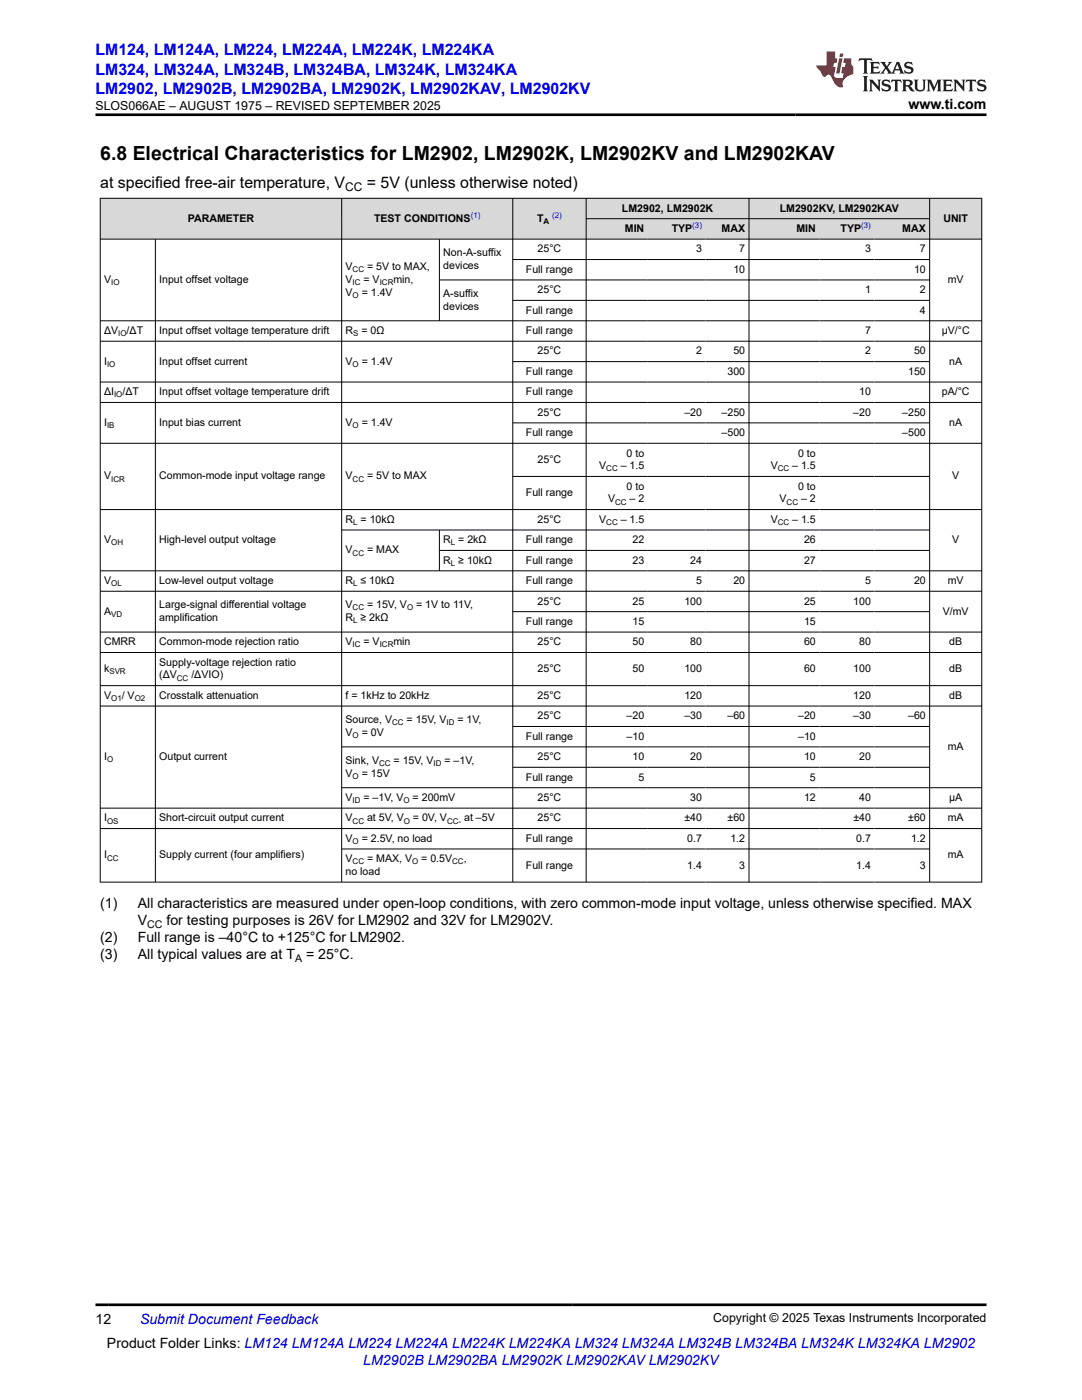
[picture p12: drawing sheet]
<svg xmlns="http://www.w3.org/2000/svg" width="216mm" height="279mm" viewBox="0 0 216 279" stroke-linecap="round" stroke-linejoin="round" font-family="sans-serif">
<defs><g id="words">
<text font-size="3.9" x="20" y="32">6.8 Electrical Characteristics for LM2902, LM2902K, LM2902KV and LM2902KAV</text>
<g font-size="3.2" fill="#00f">
<text x="19" y="11.1">LM124, LM124A, LM224, LM224A, LM224K, LM224KA</text>
<text x="19" y="14.9">LM324, LM324A, LM324B, LM324BA, LM324K, LM324KA</text>
<text x="19" y="18.7">LM2902, LM2902B, LM2902BA, LM2902K, LM2902KAV, LM2902KV</text>
</g>
<g font-size="3.2">
<text x="20" y="37.5">at specified free-air temperature, V</text>
<text x="73.2" y="37.5">= 5V (unless otherwise noted)</text>
</g>
<g font-size="2.8">
<text x="181.3" y="21.8">www.ti.com</text>
<text x="20" y="181.2">(1)</text>
<text x="27.5" y="181.2">All characteristics are measured under open-loop conditions, with zero common-mode input voltage, unless otherwise specified. MAX</text>
<text x="27.5" y="184.6">V</text>
<text x="33.2" y="184.6">for testing purposes is 26V for LM2902 and 32V for LM2902V.</text>
<text x="20" y="188">(2)</text>
<text x="20" y="191.4">(3)</text>
<text x="27.5" y="188">Full range is –40°C to +125°C for LM2902.</text>
<text x="27.5" y="191.4">All typical values are at T</text>
<text x="61.1" y="191.4">= 25°C.</text>
<text x="19" y="264.2">12</text>
<text x="21.4" y="269">Product Folder Links: LM124 LM124A LM224 LM224A LM224K LM224KA LM324 LM324A LM324B LM324BA LM324K LM324KA LM2902</text>
</g>
<g font-size="2.8" fill="#00f">
<text x="27.9" y="264.2">Submit Document Feedback</text>
<text x="72.5" y="272.4">LM2902B LM2902BA LM2902K LM2902KAV LM2902KV</text>
</g>
<g font-size="2.5">
<text x="19" y="21.9">SLOS066AE – AUGUST 1975 – REVISED SEPTEMBER 2025</text>
<text x="142.3" y="263.9">Copyright © 2025 Texas Instruments Incorporated</text>
</g>
<text font-size="2.4" x="68.9" y="38.1">CC</text>
<g font-size="2.1">
<text x="37.5" y="44.3">PARAMETER</text>
<text x="74.6" y="44.3">TEST CONDITIONS</text>
<text x="107.2" y="44.3">T</text>
<text x="124.1" y="42.2">LM2902, LM2902K</text>
<text x="124.7" y="46.3">MIN</text>
<text x="134" y="46.3">TYP</text>
<text x="144" y="46.3">MAX</text>
<text x="155.6" y="42.2">LM2902KV, LM2902KAV</text>
<text x="158.9" y="46.3">MIN</text>
<text x="167.7" y="46.3">TYP</text>
<text x="180" y="46.3">MAX</text>
<text x="188.2" y="44.3">UNIT</text>
<text x="68.9" y="53.9">V</text>
<text x="73.2" y="53.9">= 5V to MAX,</text>
<text x="88.4" y="51.1">Non-A-suffix</text>
<text x="88.4" y="53.7">devices</text>
<text x="107.3" y="50.4">25°C</text>
<text x="138.9" y="50.4">3</text>
<text x="147.5" y="50.4">7</text>
<text x="172.6" y="50.4">3</text>
<text x="183.6" y="50.4">7</text>
<text x="20.8" y="56.5">V</text>
<text x="31.8" y="56.5">Input offset voltage</text>
<text x="68.9" y="56.5">V</text>
<text x="68.9" y="59">V</text>
<text x="72.2" y="59">= 1.4V</text>
<text x="72.5" y="56.5">= V</text>
<text x="78.5" y="56.5">min,</text>
<text x="88.4" y="59.3">A-suffix</text>
<text x="104.9" y="54.4">Full range</text>
<text x="107.3" y="58.5">25°C</text>
<text x="146.3" y="54.4">10</text>
<text x="172.6" y="58.5">1</text>
<text x="182.4" y="54.4">10</text>
<text x="183.6" y="58.5">2</text>
<text x="189.1" y="56.5">mV</text>
<text x="88.4" y="61.8">devices</text>
<text x="104.9" y="62.6">Full range</text>
<text x="183.6" y="62.6">4</text>
<text x="20.8" y="66.7">ΔV</text>
<text x="25.3" y="66.7">/ΔT</text>
<text x="31.8" y="66.7">Input offset voltage temperature drift</text>
<text x="68.9" y="66.7">R</text>
<text x="72.1" y="66.7">= 0Ω</text>
<text x="104.9" y="66.7">Full range</text>
<text x="107.3" y="70.7">25°C</text>
<text x="138.9" y="70.7">2</text>
<text x="146.3" y="70.7">50</text>
<text x="172.6" y="66.7">7</text>
<text x="172.6" y="70.7">2</text>
<text x="182.4" y="70.7">50</text>
<text x="187.9" y="66.7">μV/°C</text>
<text x="20.8" y="72.8">I</text>
<text x="31.8" y="72.8">Input offset current</text>
<text x="68.9" y="72.8">V</text>
<text x="72.2" y="72.8">= 1.4V</text>
<text x="104.9" y="74.8">Full range</text>
<text x="145.2" y="74.8">300</text>
<text x="181.2" y="74.8">150</text>
<text x="189.4" y="72.8">nA</text>
<text x="20.8" y="78.9">ΔI</text>
<text x="24.4" y="78.9">/ΔT</text>
<text x="31.8" y="78.9">Input offset voltage temperature drift</text>
<text x="104.9" y="78.9">Full range</text>
<text x="107.3" y="83">25°C</text>
<text x="136.6" y="83">–20</text>
<text x="144" y="83">–250</text>
<text x="170.3" y="83">–20</text>
<text x="171.4" y="78.9">10</text>
<text x="180" y="83">–250</text>
<text x="187.9" y="78.9">pA/°C</text>
<text x="20.8" y="85">I</text>
<text x="31.8" y="85">Input bias current</text>
<text x="68.9" y="85">V</text>
<text x="72.2" y="85">= 1.4V</text>
<text x="104.9" y="87">Full range</text>
<text x="144" y="87">–500</text>
<text x="180" y="87">–500</text>
<text x="189.4" y="85">nA</text>
<text x="20.8" y="95.7">V</text>
<text x="31.8" y="95.7">Common-mode input voltage range</text>
<text x="68.9" y="95.7">V</text>
<text x="73.2" y="95.7">= 5V to MAX</text>
<text x="107.3" y="92.4">25°C</text>
<text x="119.6" y="93.7">V</text>
<text x="123.9" y="93.7">– 1.5</text>
<text x="125" y="91.1">0 to</text>
<text x="153.8" y="93.7">V</text>
<text x="158.1" y="93.7">– 1.5</text>
<text x="159.3" y="91.1">0 to</text>
<text x="190" y="95.7">V</text>
<text x="104.9" y="99">Full range</text>
<text x="121.3" y="100.3">V</text>
<text x="125" y="97.7">0 to</text>
<text x="125.6" y="100.3">– 2</text>
<text x="155.6" y="100.3">V</text>
<text x="159.3" y="97.7">0 to</text>
<text x="159.8" y="100.3">– 2</text>
<text x="68.9" y="104.3">R = 10kΩ</text>
<text x="107.3" y="104.3">25°C</text>
<text x="119.6" y="104.3">V</text>
<text x="123.9" y="104.3">– 1.5</text>
<text x="153.8" y="104.3">V</text>
<text x="158.1" y="104.3">– 1.5</text>
<text x="20.8" y="108.4">V</text>
<text x="31.8" y="108.4">High-level output voltage</text>
<text x="68.9" y="110.5">V</text>
<text x="73.2" y="110.5">= MAX</text>
<text x="88.4" y="108.4">R = 2kΩ</text>
<text x="88.4" y="112.5">R ≥ 10kΩ</text>
<text x="104.9" y="108.4">Full range</text>
<text x="104.9" y="112.5">Full range</text>
<text x="126.2" y="108.4">22</text>
<text x="126.2" y="112.5">23</text>
<text x="137.7" y="112.5">24</text>
<text x="160.4" y="108.4">26</text>
<text x="160.4" y="112.5">27</text>
<text x="190" y="108.4">V</text>
<text x="20.8" y="116.6">V</text>
<text x="31.8" y="116.6">Low-level output voltage</text>
<text x="68.9" y="116.6">R ≤ 10kΩ</text>
<text x="104.9" y="116.6">Full range</text>
<text x="138.9" y="116.6">5</text>
<text x="146.3" y="116.6">20</text>
<text x="172.6" y="116.6">5</text>
<text x="182.4" y="116.6">20</text>
<text x="189.1" y="116.6">mV</text>
<text x="20.8" y="122.7">A</text>
<text x="31.8" y="121.4">Large-signal differential voltage</text>
<text x="31.8" y="123.9">amplification</text>
<text x="68.9" y="121.4">V</text>
<text x="68.9" y="123.9">R ≥ 2kΩ</text>
<text x="73.2" y="121.4">= 15V, V</text>
<text x="83" y="121.4">= 1V to 11V,</text>
<text x="104.9" y="124.7">Full range</text>
<text x="107.3" y="120.6">25°C</text>
<text x="126.2" y="120.6">25</text>
<text x="126.2" y="124.7">15</text>
<text x="136.6" y="120.6">100</text>
<text x="160.4" y="120.6">25</text>
<text x="160.4" y="124.7">15</text>
<text x="170.3" y="120.6">100</text>
<text x="188.1" y="122.7">V/mV</text>
<text x="20.8" y="128.8">CMRR</text>
<text x="31.8" y="128.8">Common-mode rejection ratio</text>
<text x="68.9" y="128.8">V</text>
<text x="72.5" y="128.8">= V</text>
<text x="78.5" y="128.8">min</text>
<text x="107.3" y="128.8">25°C</text>
<text x="126.2" y="128.8">50</text>
<text x="137.7" y="128.8">80</text>
<text x="160.4" y="128.8">60</text>
<text x="171.4" y="128.8">80</text>
<text x="189.4" y="128.8">dB</text>
<text x="20.8" y="134.1">k</text>
<text x="31.8" y="132.9">Supply-voltage rejection ratio</text>
<text x="31.8" y="135.4">(ΔV</text>
<text x="38.2" y="135.4">/ΔVIO)</text>
<text x="107.3" y="134.1">25°C</text>
<text x="126.2" y="134.1">50</text>
<text x="136.6" y="134.1">100</text>
<text x="160.4" y="134.1">60</text>
<text x="170.3" y="134.1">100</text>
<text x="189.4" y="134.1">dB</text>
<text x="20.8" y="139.5">V</text>
<text x="24.3" y="139.5">/ V</text>
<text x="31.8" y="139.5">Crosstalk attenuation</text>
<text x="68.9" y="139.5">f = 1kHz to 20kHz</text>
<text x="107.3" y="139.5">25°C</text>
<text x="107.3" y="143.6">25°C</text>
<text x="125" y="143.6">–20</text>
<text x="136.6" y="139.5">120</text>
<text x="136.6" y="143.6">–30</text>
<text x="145.2" y="143.6">–60</text>
<text x="159.3" y="143.6">–20</text>
<text x="170.3" y="139.5">120</text>
<text x="170.3" y="143.6">–30</text>
<text x="181.2" y="143.6">–60</text>
<text x="189.4" y="139.5">dB</text>
<text x="68.9" y="144.3">Source, V</text>
<text x="68.9" y="146.9">V</text>
<text x="72.2" y="146.9">= 0V</text>
<text x="81.1" y="144.3">= 15V, V</text>
<text x="91.3" y="144.3">= 1V,</text>
<text x="104.9" y="147.6">Full range</text>
<text x="125" y="147.6">–10</text>
<text x="159.3" y="147.6">–10</text>
<text x="189.1" y="149.7">mA</text>
<text x="20.8" y="151.7">I</text>
<text x="31.8" y="151.7">Output current</text>
<text x="68.9" y="152.5">Sink, V</text>
<text x="68.9" y="155">V</text>
<text x="72.2" y="155">= 15V</text>
<text x="78.5" y="152.5">= 15V, V</text>
<text x="88.7" y="152.5">= –1V,</text>
<text x="104.9" y="155.8">Full range</text>
<text x="107.3" y="151.7">25°C</text>
<text x="126.2" y="151.7">10</text>
<text x="127.4" y="155.8">5</text>
<text x="137.7" y="151.7">20</text>
<text x="160.4" y="151.7">10</text>
<text x="161.6" y="155.8">5</text>
<text x="171.4" y="151.7">20</text>
<text x="68.9" y="159.9">V</text>
<text x="72.5" y="159.9">= –1V, V</text>
<text x="82.3" y="159.9">= 200mV</text>
<text x="107.3" y="159.9">25°C</text>
<text x="137.7" y="159.9">30</text>
<text x="160.4" y="159.9">12</text>
<text x="171.4" y="159.9">40</text>
<text x="189.4" y="159.9">μA</text>
<text x="20.8" y="163.9">I</text>
<text x="31.8" y="163.9">Short-circuit output current</text>
<text x="68.9" y="163.9">V</text>
<text x="73.2" y="163.9">at 5V, V</text>
<text x="82.4" y="163.9">= 0V, V</text>
<text x="92.6" y="163.9">at –5V</text>
<text x="107.3" y="163.9">25°C</text>
<text x="136.6" y="163.9">±40</text>
<text x="145.2" y="163.9">±60</text>
<text x="170.3" y="163.9">±40</text>
<text x="181.2" y="163.9">±60</text>
<text x="189.1" y="163.9">mA</text>
<text x="20.8" y="171.3">I</text>
<text x="31.8" y="171.3">Supply current (four amplifiers)</text>
<text x="68.9" y="168">V</text>
<text x="68.9" y="172.1">V</text>
<text x="72.2" y="168">= 2.5V, no load</text>
<text x="73.2" y="172.1">= MAX, V</text>
<text x="84.1" y="172.1">= 0.5V</text>
<text x="92.5" y="172.1">,</text>
<text x="104.9" y="168">Full range</text>
<text x="104.9" y="173.3">Full range</text>
<text x="137.1" y="168">0.7</text>
<text x="137.1" y="173.3">1.4</text>
<text x="145.7" y="168">1.2</text>
<text x="147.5" y="173.3">3</text>
<text x="170.9" y="168">0.7</text>
<text x="170.9" y="173.3">1.4</text>
<text x="181.8" y="168">1.2</text>
<text x="183.6" y="173.3">3</text>
<text x="189.1" y="171.3">mA</text>
<text x="68.9" y="174.6">no load</text>
<text x="29.4" y="185.1">CC</text>
<text x="58.9" y="191.9">A</text>
</g>
<g font-size="1.6" fill="#00f">
<text x="93.9" y="43.6">(1)</text>
<text x="110.2" y="43.6">(2)</text>
<text x="138.1" y="45.6">(3)</text>
<text x="171.9" y="45.6">(3)</text>
</g>
<g font-size="1.6">
<text x="108.4" y="44.7">A</text>
<text x="22.2" y="56.9">IO</text>
<text x="70.4" y="54.4">CC</text>
<text x="70.4" y="56.9">IC</text>
<text x="70.4" y="59.4">O</text>
<text x="75.8" y="56.9">ICR</text>
<text x="23.6" y="67.1">IO</text>
<text x="70.5" y="67.1">S</text>
<text x="21.4" y="73.2">IO</text>
<text x="70.4" y="73.2">O</text>
<text x="22.8" y="79.3">IO</text>
<text x="21.4" y="85.4">IB</text>
<text x="70.4" y="85.4">O</text>
<text x="121" y="94.1">CC</text>
<text x="155.2" y="94.1">CC</text>
<text x="22.2" y="96.1">ICR</text>
<text x="70.4" y="96.1">CC</text>
<text x="122.7" y="100.7">CC</text>
<text x="157" y="100.7">CC</text>
<text x="70.5" y="104.8">L</text>
<text x="121" y="104.8">CC</text>
<text x="155.2" y="104.8">CC</text>
<text x="22.2" y="108.8">OH</text>
<text x="70.4" y="110.9">CC</text>
<text x="90" y="108.8">L</text>
<text x="90" y="112.9">L</text>
<text x="22.2" y="117">OL</text>
<text x="70.5" y="117">L</text>
<text x="22.2" y="123.1">VD</text>
<text x="70.4" y="121.8">CC</text>
<text x="70.5" y="124.4">L</text>
<text x="81.2" y="121.8">O</text>
<text x="70.4" y="129.2">IC</text>
<text x="75.8" y="129.2">ICR</text>
<text x="21.8" y="134.6">SVR</text>
<text x="35.3" y="135.8">CC</text>
<text x="22.2" y="139.9">O1</text>
<text x="26.9" y="139.9">O2</text>
<text x="70.4" y="147.3">O</text>
<text x="78.2" y="144.7">CC</text>
<text x="89.1" y="144.7">ID</text>
<text x="21.4" y="152.1">O</text>
<text x="70.4" y="155.4">O</text>
<text x="75.6" y="152.9">CC</text>
<text x="86.5" y="152.9">ID</text>
<text x="70.4" y="160.3">ID</text>
<text x="80.5" y="160.3">O</text>
<text x="21.4" y="164.4">OS</text>
<text x="70.4" y="164.4">CC</text>
<text x="80.6" y="164.4">O</text>
<text x="89.2" y="164.4">CC-</text>
<text x="21.4" y="171.7">CC</text>
<text x="70.4" y="168.4">O</text>
<text x="70.4" y="172.5">CC</text>
<text x="82.2" y="172.5">O</text>
<text x="90.2" y="172.5">CC</text>
</g>
</g></defs>
<g fill="#d8d8d8">
<path d="M20 39.6h175.9v4h-175.9z" fill-rule="evenodd"/>
<path d="M20.1 39.6h48v8.1h-48z" fill-rule="evenodd"/>
<path d="M68.2 39.6h34.1v8.1h-34.1z" fill-rule="evenodd"/>
<path d="M102.4 39.6h14.5v8.1h-14.5z" fill-rule="evenodd"/>
<path d="M117 39.6h32.4v4h-32.4z" fill-rule="evenodd"/>
<path d="M149.5 39.6h35.9v4h-35.9z" fill-rule="evenodd"/>
<path d="M185.6 39.6h10.2v8.1h-10.2z" fill-rule="evenodd"/>
<path d="M117 43.7h12.3v4h-12.3z" fill-rule="evenodd"/>
<path d="M129.3 43.7h11.5v4h-11.5z" fill-rule="evenodd"/>
<path d="M140.8 43.7h8.6v4h-8.6z" fill-rule="evenodd"/>
<path d="M149.5 43.7h14v4h-14z" fill-rule="evenodd"/>
<path d="M163.5 43.7h11v4h-11z" fill-rule="evenodd"/>
<path d="M174.5 43.7h10.9v4h-10.9z" fill-rule="evenodd"/>
</g>
<g fill="none" stroke="#000" stroke-width=".2">
<path d="M19.9 39.6h176.1M20 39.5v136.6M68.2 39.5v136.6M102.3 39.5v136.6M117 39.5v136.6M149.5 39.5v136.6M185.5 39.5v136.6M195.9 39.5v136.6M19.9 47.7h176.1M31 47.7v128.4M87.7 47.7v16.4M102.3 51.8h83.3"/>
<path d="M102.3 59.9h83.3M117 43.6h68.6M185.6 55.9h-97.9M19.9 64h176.1M19.9 68.1h176.1M19.9 76.2h176.1M102.3 72.2h83.3M19.9 80.3h176.1M19.9 88.5h176.1M102.3 84.4h83.3M102.3 95.1h83.3M19.9 101.7h176.1"/>
<path d="M19.9 113.9h176.1M19.9 118h176.1M68.2 105.8h117.4M87.7 105.8v8.2M87.7 109.8h97.9M19.9 126.1h176.1M19.9 130.2h176.1M19.9 136.8h176.1M102.3 122.1h83.3M19.9 140.9h176.1M68.2 149.1h117.4M102.3 145h83.3"/>
<path d="M102.3 153.1h83.3M196 157.2h-127.8M19.9 161.3h176.1M19.9 165.4h176.1M19.9 176h176.1M68.2 169.4h117.4"/>
</g>
<path d="M171.5 11.6l-.2 .6 .5-.2h.6v.1v2.2l-.2 .4h1l-.2-.4v-2.2v-.1h.5l.6 .2-.2-.6zM173.6 12.4l.2 .3v1.6l-.2 .4h1.9l.1-.6a1.08 1.08 0 0 1-1.3 .2v-.7h.6l.4 .2v-.7l-.4 .2h-.6v-.5l.2-.2a1 1 0 0 1 1 .3l-.1-.5zM175.7 12.4l.9 1.1-1 1.2h.9l-.2-.2 .5-.8 .4 .8-.2 .2h1.6l-.2-.2 .2-.5h.9l.1 .5-.1 .2h.9l-.2-.4-.8-1.9h-.5l-.9 2.1-.9-1.1 .9-1h-.8l.2 .2-.4 .6-.4-.6 .2-.2zM179 12.8l.4 1h-.7zM180.7 12.5a.65 .65 0 0 0-.2 .7 .65 .65 0 0 0 .6 .5l.6 .1 .1 .3a.79 .79 0 0 1-.7 .4 .79 .79 0 0 1-.7-.5l.1 .7 .2-.1a.93 .93 0 0 0 1.1 0 .93 .93 0 0 0 .4-.9 1.46 1.46 0 0 0-1.2-.6l-.1-.3a1.09 1.09 0 0 1 1.2 .2l-.2-.6-.1 .1-.5-.2zM172.2 15.2l.2 .4v2.2l-.2 .4h1l-.2-.4v-2.2l.2-.4zM173.4 15.9l.2 .4v1.5l-.2 .4h.8l-.3-.4 .1-1.3 1.6 1.8v-2l.2-.4h-.7l.1 .2 .1 1.1-1.2-1.3zM176.2 16a.65 .65 0 0 0-.2 .8 .65 .65 0 0 0 .6 .4l.6 .2 .1 .2a.79 .79 0 0 1-.7 .4 .79 .79 0 0 1-.7-.5l.1 .7 .2-.1a.93 .93 0 0 0 1.1 .1 .93 .93 0 0 0 .4-1 1.46 1.46 0 0 0-1.2-.5l-.1-.4a1.09 1.09 0 0 1 1.2 .2l-.1-.6-.2 .1-.5-.1zM177.9 15.9l-.1 .6a.63 .63 0 0 1 .8-.3v1.6l-.3 .4h1l-.2-.4v-1.6a.66 .66 0 0 1 .8 .3l-.1-.6zM180 15.9l.2 .4v1.5l-.2 .4h1l-.2-.2-.1-.7h.5l.1 .2a.79 .79 0 0 0 1.2 .6l-1-.9a.61 .61 0 0 0 .6-.6 .61 .61 0 0 0-.5-.7zM180.8 16.2h.1a.47 .47 0 0 1 .5 .1 .47 .47 0 0 1 .1 .5l-.1 .1-.7 .1zM182.3 15.9l.2 .2a2.27 2.27 0 0 0 .4 2 1.04 1.04 0 0 0 1.7-.7v-1.3l.2-.2h-.8l.2 .4v1.1a.6 .6 0 0 1-.6 .6 .6 .6 0 0 1-.6-.6v-1.1l.3-.4zM184.9 15.9l.2 .4v1.5l-.2 .4h.8l-.3-.4v-1.4l.9 1.9 .9-1.9v1.4l-.3 .4h1l-.2-.4v-1.5l.2-.4h-.8l-.7 1.5-.6-1.5zM188.1 15.9l.2 .4v1.5l-.2 .4h1.9l.1-.6a1.09 1.09 0 0 1-1.3 .2v-.7h.6l.4 .2v-.6l-.4 .2h-.6v-.6l.2-.1a1.01 1.01 0 0 1 1 .3l-.1-.6zM190.2 15.9l.3 .4v1.5l-.3 .4h.8l-.2-.4v-1.3l1.6 1.8v-2l.2-.4h-.7l.2 .2v1.1l-1.2-1.3zM192.8 15.9l-.1 .6a.63 .63 0 0 1 .8-.3v1.6l-.3 .4h1l-.2-.4v-1.6a.66 .66 0 0 1 .8 .3l-.1-.6zM195.2 16a.65 .65 0 0 0-.2 .8 .65 .65 0 0 0 .6 .4l.6 .2 .2 .2a.79 .79 0 0 1-.7 .4 .79 .79 0 0 1-.7-.5l.1 .7 .2-.1a.93 .93 0 0 0 1 .1 .93 .93 0 0 0 .5-1 1.46 1.46 0 0 0-1.3-.5v-.4a1.09 1.09 0 0 1 1.2 .2l-.2-.6-.2 .1-.5-.1z" fill="#231f20"/>
<path d="M164.9 10.3v2.7h-2l.1 .4 .8 1a.95 .95 0 0 0 1 .9 .59 .59 0 0 1 .5-.4 .59 .59 0 0 1 .5 .3l.4 .8a1.59 1.59 0 0 0 2.1 1.4 1.61 1.61 0 0 1 1-2.3l1-.3-.1-1.5a1.59 1.59 0 0 1-.3-1.7h-1.5l-.2 .9h.6l-.2 .9h-.5l-.2 .9v.3l.4 .1-.1 .9h-.7a.73 .73 0 0 1-1-.7l.3-1.5h-.5l.1-.9h.5l.2-.9h-.5v-1.3zM167.4 11.6l-.6 3.1h.7l.6-3.1zM167.6 10.7l-.1 .6h.7l.1-.6z" fill="#ed1c24"/>
<path d="M19 22.9h177.8M19 260.4h177.8" fill="none" stroke="#000" stroke-width=".53"/>
<use href="#words"/>
</svg>
